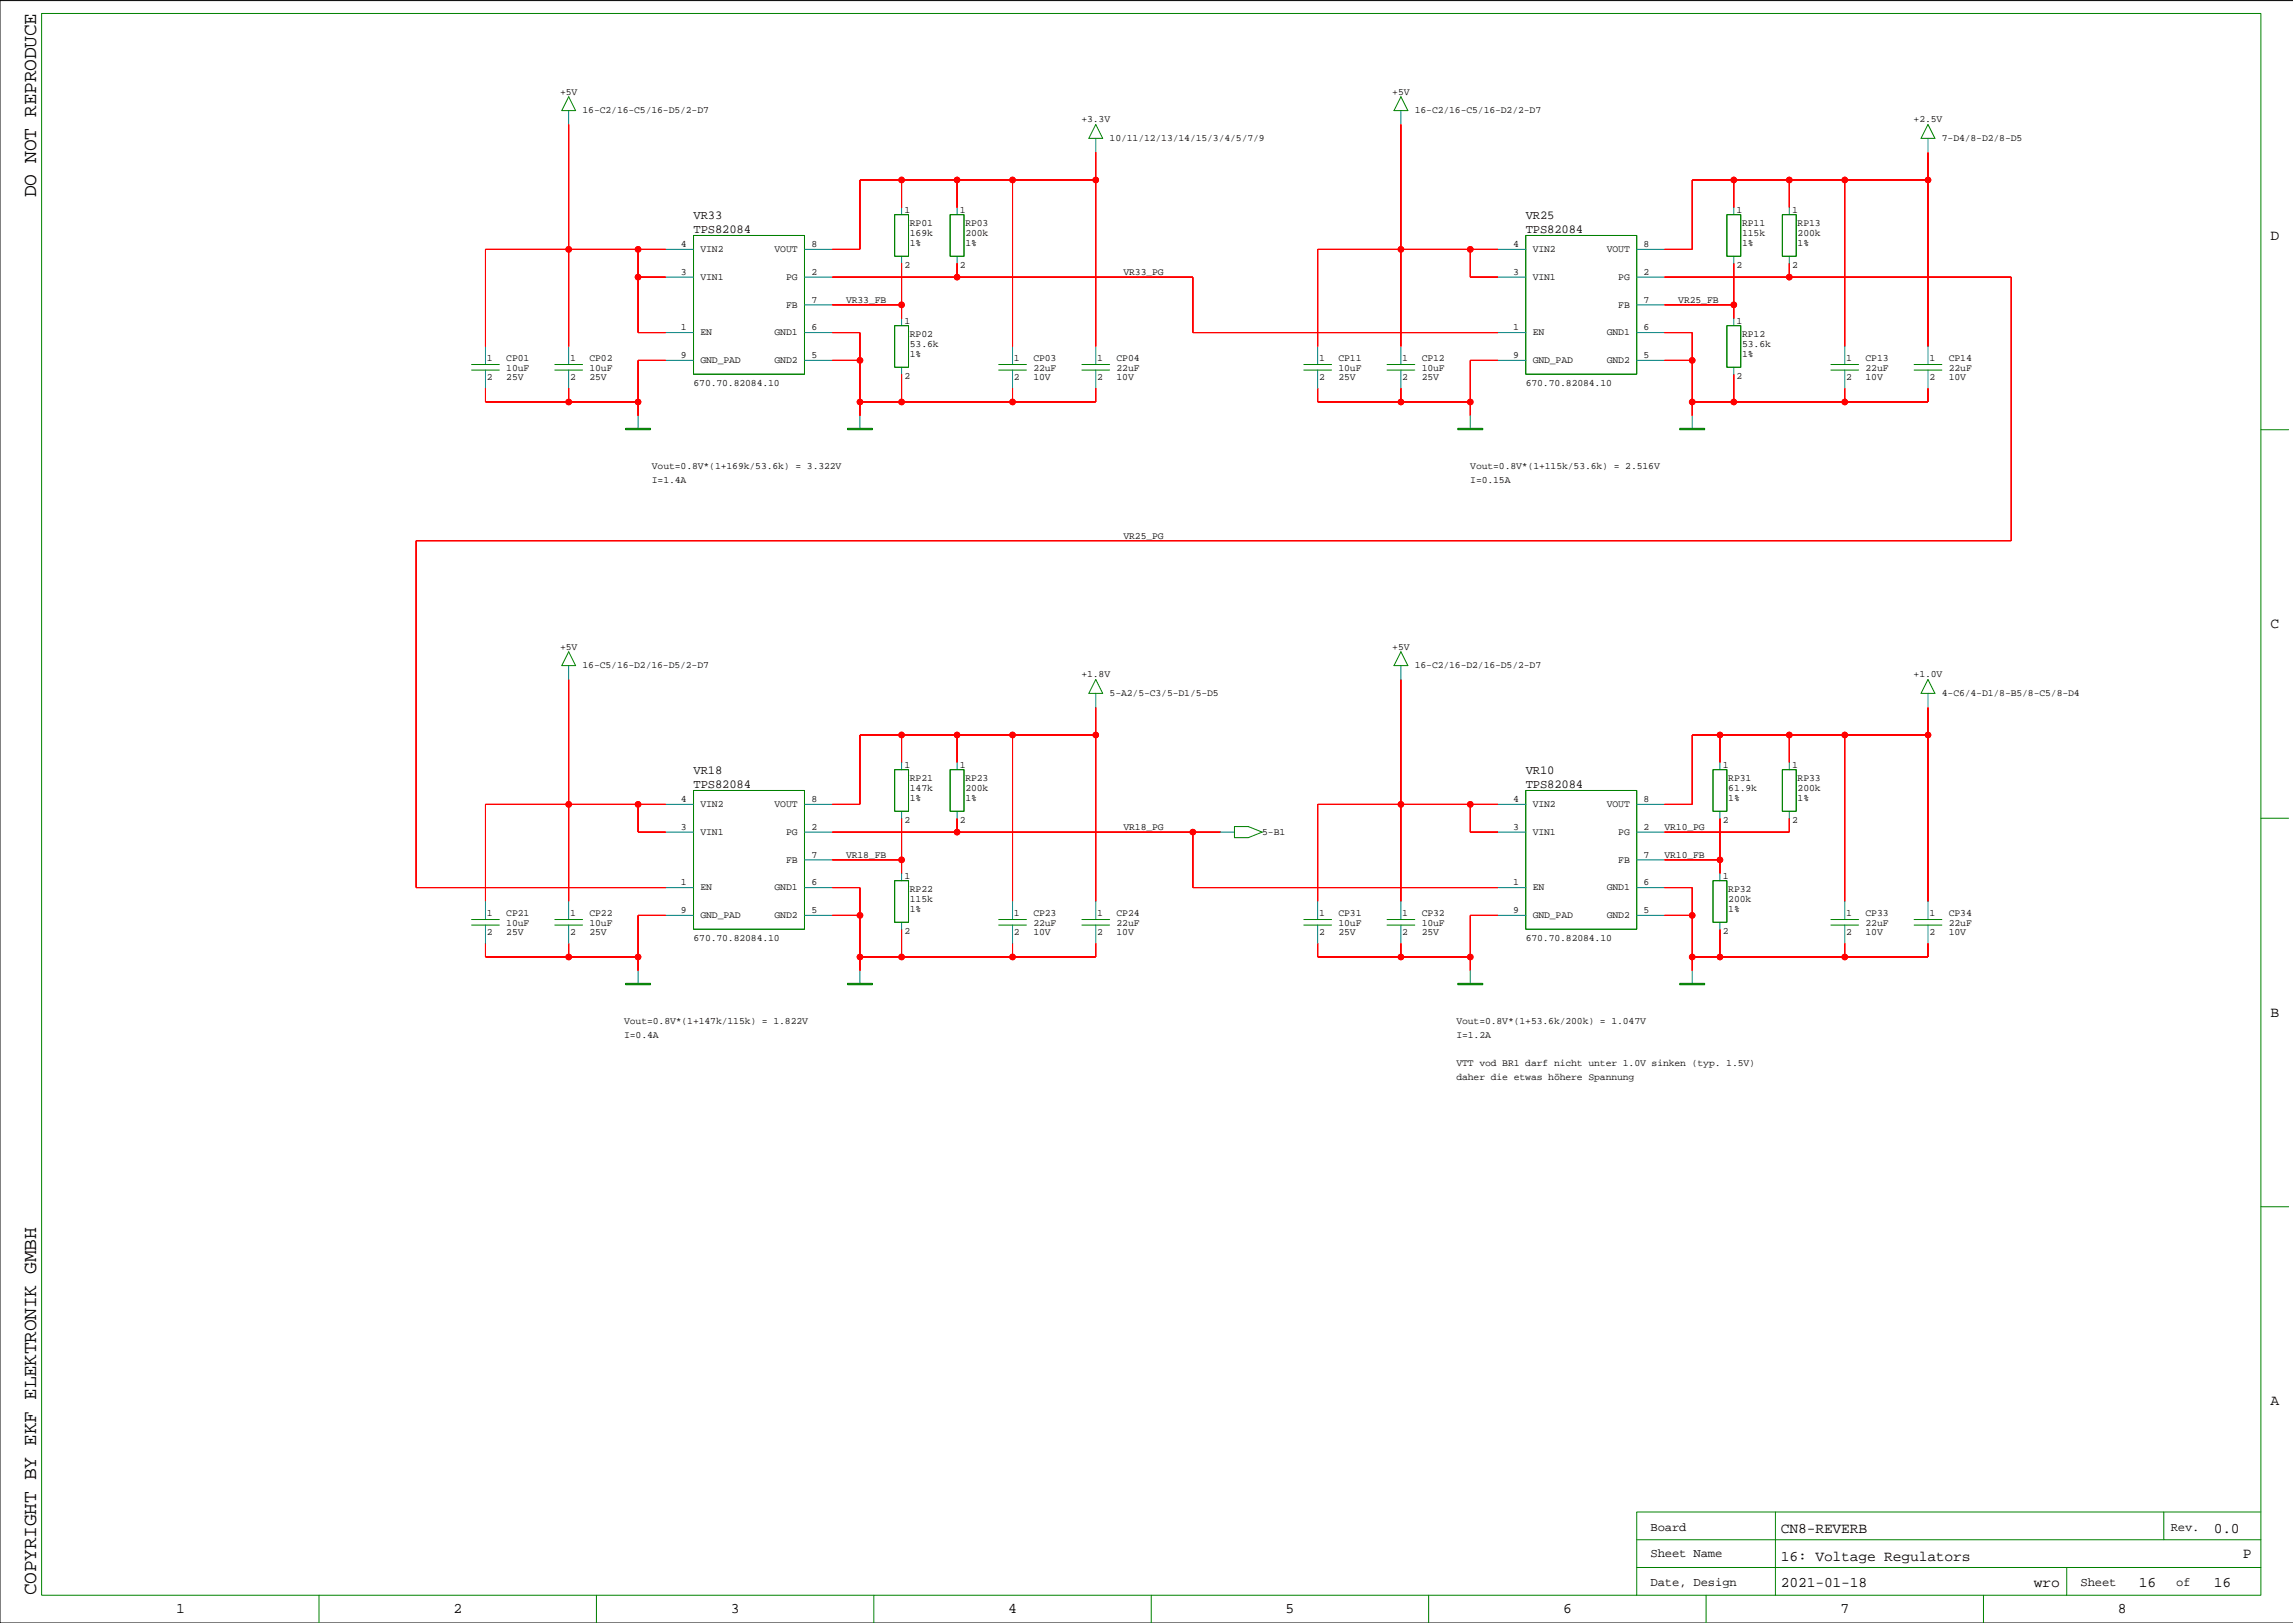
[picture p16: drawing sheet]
<svg xmlns="http://www.w3.org/2000/svg" width="420mm" height="297mm" viewBox="0 0 420 297" stroke-linecap="round" stroke-linejoin="round" font-family="sans-serif">
<defs><g id="words">
<g font-size="3.6">
<text x="6.6" y="36.1" transform="rotate(-90 6.6 36.1)">DO NOT REPRODUCE</text>
<text x="6.6" y="292" transform="rotate(-90 6.6 292)">COPYRIGHT BY EKF ELEKTRONIK GMBH</text>
</g>
<g font-size="2.7">
<text x="415.7" y="43.9">D</text>
<text x="415.7" y="115">C</text>
<text x="415.7" y="186.1">B</text>
<text x="415.7" y="257.2">A</text>
<text x="326.1" y="280.6">CN8-REVERB</text>
<text x="405.3" y="280.6">0.0</text>
<text x="326.1" y="285.6">16: Voltage Regulators</text>
<text x="410.6" y="285.1">P</text>
<text x="326.1" y="290.5">2021-01-18</text>
<text x="372.4" y="290.5">wro</text>
<text x="391.6" y="290.5">16</text>
<text x="405.3" y="290.5">16</text>
<text x="32.2" y="295.3">1</text>
<text x="83" y="295.3">2</text>
<text x="133.8" y="295.3">3</text>
<text x="184.6" y="295.3">4</text>
<text x="235.4" y="295.3">5</text>
<text x="286.2" y="295.3">6</text>
<text x="337" y="295.3">7</text>
<text x="387.7" y="295.3">8</text>
</g>
<g font-size="2.2">
<text x="127" y="40.1">VR33</text>
<text x="279.3" y="40.1">VR25</text>
<text x="127" y="42.6">TPS82084</text>
<text x="279.3" y="42.6">TPS82084</text>
<text x="127" y="141.6">VR18</text>
<text x="279.3" y="141.6">VR10</text>
<text x="127" y="144.2">TPS82084</text>
<text x="279.3" y="144.2">TPS82084</text>
<text x="302.2" y="280.2">Board</text>
<text x="397.4" y="280.2">Rev.</text>
<text x="302.2" y="285">Sheet Name</text>
<text x="302.2" y="290.3">Date, Design</text>
<text x="380.9" y="290.3">Sheet</text>
<text x="398.4" y="290.3">of</text>
</g>
<g font-size="1.8">
<text x="102.5" y="17.3">+5V</text>
<text x="254.9" y="17.3">+5V</text>
<text x="106.7" y="20.8">16-C2/16-C5/16-D5/2-D7</text>
<text x="198" y="22.4">+3.3V</text>
<text x="259" y="20.8">16-C2/16-C5/16-D2/2-D7</text>
<text x="350.4" y="22.4">+2.5V</text>
<text x="203.2" y="25.8">10/11/12/13/14/15/3/4/5/7/9</text>
<text x="355.5" y="25.8">7-D4/8-D2/8-D5</text>
<text x="165.6" y="38.9">1</text>
<text x="166.6" y="41.4">RP01</text>
<text x="175.7" y="38.9">1</text>
<text x="176.7" y="41.4">RP03</text>
<text x="317.9" y="38.9">1</text>
<text x="319" y="41.4">RP11</text>
<text x="328.1" y="38.9">1</text>
<text x="329.1" y="41.4">RP13</text>
<text x="124.7" y="45.2">4</text>
<text x="128.2" y="46.2">VIN2</text>
<text x="141.8" y="46.2">VOUT</text>
<text x="148.6" y="45.2">8</text>
<text x="166.6" y="43.2">169k</text>
<text x="166.6" y="45">1%</text>
<text x="176.7" y="43.2">200k</text>
<text x="176.7" y="45">1%</text>
<text x="277" y="45.2">4</text>
<text x="280.6" y="46.2">VIN2</text>
<text x="294.2" y="46.2">VOUT</text>
<text x="300.9" y="45.2">8</text>
<text x="319" y="43.2">115k</text>
<text x="319" y="45">1%</text>
<text x="329.1" y="45">1%</text>
<text x="329.1" y="43.2">200k</text>
<text x="124.7" y="50.3">3</text>
<text x="128.2" y="51.2">VIN1</text>
<text x="143.9" y="51.2">PG</text>
<text x="148.6" y="50.3">2</text>
<text x="165.6" y="49.1">2</text>
<text x="175.7" y="49.1">2</text>
<text x="205.7" y="50.3">VR33_PG</text>
<text x="277" y="50.3">3</text>
<text x="280.6" y="51.2">VIN1</text>
<text x="296.3" y="51.2">PG</text>
<text x="300.9" y="50.3">2</text>
<text x="317.9" y="49.1">2</text>
<text x="328.1" y="49.1">2</text>
<text x="143.9" y="56.3">FB</text>
<text x="148.6" y="55.4">7</text>
<text x="154.9" y="55.4">VR33_FB</text>
<text x="165.6" y="59.2">1</text>
<text x="296.3" y="56.3">FB</text>
<text x="300.9" y="55.4">7</text>
<text x="307.3" y="55.4">VR25_FB</text>
<text x="317.9" y="59.2">1</text>
<text x="124.7" y="65.6">9</text>
<text x="124.7" y="60.5">1</text>
<text x="128.2" y="61.4">EN</text>
<text x="141.8" y="61.4">GND1</text>
<text x="148.6" y="60.5">6</text>
<text x="148.6" y="65.6">5</text>
<text x="166.6" y="61.8">RP02</text>
<text x="166.6" y="63.5">53.6k</text>
<text x="166.6" y="65.3">1%</text>
<text x="277" y="60.5">1</text>
<text x="277" y="65.6">9</text>
<text x="280.6" y="61.4">EN</text>
<text x="294.2" y="61.4">GND1</text>
<text x="300.9" y="65.6">5</text>
<text x="300.9" y="60.5">6</text>
<text x="319" y="65.3">1%</text>
<text x="319" y="63.5">53.6k</text>
<text x="319" y="61.8">RP12</text>
<text x="89.1" y="69.6">2</text>
<text x="89.1" y="66.1">1</text>
<text x="92.7" y="69.6">25V</text>
<text x="92.7" y="67.8">10uF</text>
<text x="92.7" y="66.1">CP01</text>
<text x="104.4" y="66.1">1</text>
<text x="104.4" y="69.6">2</text>
<text x="107.9" y="66.1">CP02</text>
<text x="107.9" y="67.8">10uF</text>
<text x="107.9" y="69.6">25V</text>
<text x="127" y="70.6">670.70.82084.10</text>
<text x="128.2" y="66.5">GND_PAD</text>
<text x="141.8" y="66.5">GND2</text>
<text x="165.6" y="69.4">2</text>
<text x="185.6" y="66.1">1</text>
<text x="185.6" y="69.6">2</text>
<text x="189.2" y="66.1">CP03</text>
<text x="189.2" y="67.8">22uF</text>
<text x="189.2" y="69.6">10V</text>
<text x="200.9" y="69.6">2</text>
<text x="200.9" y="66.1">1</text>
<text x="204.4" y="69.6">10V</text>
<text x="204.4" y="67.8">22uF</text>
<text x="204.4" y="66.1">CP04</text>
<text x="241.5" y="66.1">1</text>
<text x="241.5" y="69.6">2</text>
<text x="245.1" y="66.1">CP11</text>
<text x="245.1" y="67.8">10uF</text>
<text x="245.1" y="69.6">25V</text>
<text x="256.7" y="69.6">2</text>
<text x="256.7" y="66.1">1</text>
<text x="260.3" y="69.6">25V</text>
<text x="260.3" y="67.8">10uF</text>
<text x="260.3" y="66.1">CP12</text>
<text x="279.3" y="70.6">670.70.82084.10</text>
<text x="280.6" y="66.5">GND_PAD</text>
<text x="294.2" y="66.5">GND2</text>
<text x="317.9" y="69.4">2</text>
<text x="338" y="69.6">2</text>
<text x="338" y="66.1">1</text>
<text x="341.6" y="69.6">10V</text>
<text x="341.6" y="67.8">22uF</text>
<text x="341.6" y="66.1">CP13</text>
<text x="353.2" y="66.1">1</text>
<text x="353.2" y="69.6">2</text>
<text x="356.8" y="66.1">CP14</text>
<text x="356.8" y="67.8">22uF</text>
<text x="356.8" y="69.6">10V</text>
<text x="119.4" y="85.9">Vout=0.8V*(1+169k/53.6k) = 3.322V</text>
<text x="119.4" y="88.4">I=1.4A</text>
<text x="269.2" y="85.9">Vout=0.8V*(1+115k/53.6k) = 2.516V</text>
<text x="269.2" y="88.4">I=0.15A</text>
<text x="205.7" y="98.6">VR25_PG</text>
<text x="102.5" y="118.9">+5V</text>
<text x="254.9" y="118.9">+5V</text>
<text x="106.7" y="122.3">16-C5/16-D2/16-D5/2-D7</text>
<text x="198" y="124">+1.8V</text>
<text x="259" y="122.3">16-C2/16-D2/16-D5/2-D7</text>
<text x="350.4" y="124">+1.0V</text>
<text x="203.2" y="127.4">5-A2/5-C3/5-D1/5-D5</text>
<text x="355.5" y="127.4">4-C6/4-D1/8-B5/8-C5/8-D4</text>
<text x="165.6" y="140.5">1</text>
<text x="166.6" y="143">RP21</text>
<text x="175.7" y="140.5">1</text>
<text x="176.7" y="143">RP23</text>
<text x="315.4" y="140.5">1</text>
<text x="316.4" y="143">RP31</text>
<text x="328.1" y="140.5">1</text>
<text x="329.1" y="143">RP33</text>
<text x="124.7" y="146.8">4</text>
<text x="128.2" y="147.7">VIN2</text>
<text x="141.8" y="147.7">VOUT</text>
<text x="148.6" y="146.8">8</text>
<text x="166.6" y="144.8">147k</text>
<text x="166.6" y="146.6">1%</text>
<text x="176.7" y="146.6">1%</text>
<text x="176.7" y="144.8">200k</text>
<text x="277" y="146.8">4</text>
<text x="280.6" y="147.7">VIN2</text>
<text x="294.2" y="147.7">VOUT</text>
<text x="300.9" y="146.8">8</text>
<text x="316.4" y="144.8">61.9k</text>
<text x="316.4" y="146.6">1%</text>
<text x="329.1" y="144.8">200k</text>
<text x="329.1" y="146.6">1%</text>
<text x="124.7" y="151.9">3</text>
<text x="128.2" y="152.8">VIN1</text>
<text x="143.9" y="152.8">PG</text>
<text x="148.6" y="151.9">2</text>
<text x="165.6" y="150.6">2</text>
<text x="175.7" y="150.6">2</text>
<text x="205.7" y="151.9">VR18_PG</text>
<text x="231.1" y="152.8">5-B1</text>
<text x="277" y="151.9">3</text>
<text x="280.6" y="152.8">VIN1</text>
<text x="296.3" y="152.8">PG</text>
<text x="300.9" y="151.9">2</text>
<text x="304.7" y="151.9">VR10_PG</text>
<text x="315.4" y="150.6">2</text>
<text x="328.1" y="150.6">2</text>
<text x="143.9" y="157.9">FB</text>
<text x="148.6" y="157">7</text>
<text x="154.9" y="157">VR18_FB</text>
<text x="165.6" y="160.8">1</text>
<text x="296.3" y="157.9">FB</text>
<text x="300.9" y="157">7</text>
<text x="304.7" y="157">VR10_FB</text>
<text x="315.4" y="160.8">1</text>
<text x="89.1" y="167.6">1</text>
<text x="92.7" y="167.6">CP21</text>
<text x="104.4" y="167.6">1</text>
<text x="107.9" y="167.6">CP22</text>
<text x="124.7" y="162.1">1</text>
<text x="124.7" y="167.1">9</text>
<text x="128.2" y="163">EN</text>
<text x="141.8" y="163">GND1</text>
<text x="148.6" y="167.1">5</text>
<text x="148.6" y="162.1">6</text>
<text x="166.6" y="166.9">1%</text>
<text x="166.6" y="165.1">115k</text>
<text x="166.6" y="163.3">RP22</text>
<text x="185.6" y="167.6">1</text>
<text x="189.2" y="167.6">CP23</text>
<text x="200.9" y="167.6">1</text>
<text x="204.4" y="167.6">CP24</text>
<text x="241.5" y="167.6">1</text>
<text x="245.1" y="167.6">CP31</text>
<text x="256.7" y="167.6">1</text>
<text x="260.3" y="167.6">CP32</text>
<text x="277" y="167.1">9</text>
<text x="277" y="162.1">1</text>
<text x="280.6" y="163">EN</text>
<text x="294.2" y="163">GND1</text>
<text x="300.9" y="162.1">6</text>
<text x="300.9" y="167.1">5</text>
<text x="316.4" y="163.3">RP32</text>
<text x="316.4" y="165.1">200k</text>
<text x="316.4" y="166.9">1%</text>
<text x="338" y="167.6">1</text>
<text x="341.6" y="167.6">CP33</text>
<text x="353.2" y="167.6">1</text>
<text x="356.8" y="167.6">CP34</text>
<text x="89.1" y="171.2">2</text>
<text x="92.7" y="171.2">25V</text>
<text x="92.7" y="169.4">10uF</text>
<text x="104.4" y="171.2">2</text>
<text x="107.9" y="169.4">10uF</text>
<text x="107.9" y="171.2">25V</text>
<text x="127" y="172.2">670.70.82084.10</text>
<text x="128.2" y="168.1">GND_PAD</text>
<text x="141.8" y="168.1">GND2</text>
<text x="165.6" y="171">2</text>
<text x="185.6" y="171.2">2</text>
<text x="189.2" y="171.2">10V</text>
<text x="189.2" y="169.4">22uF</text>
<text x="200.9" y="171.2">2</text>
<text x="204.4" y="169.4">22uF</text>
<text x="204.4" y="171.2">10V</text>
<text x="241.5" y="171.2">2</text>
<text x="245.1" y="171.2">25V</text>
<text x="245.1" y="169.4">10uF</text>
<text x="256.7" y="171.2">2</text>
<text x="260.3" y="169.4">10uF</text>
<text x="260.3" y="171.2">25V</text>
<text x="279.3" y="172.2">670.70.82084.10</text>
<text x="280.6" y="168.1">GND_PAD</text>
<text x="294.2" y="168.1">GND2</text>
<text x="315.4" y="171">2</text>
<text x="338" y="171.2">2</text>
<text x="341.6" y="169.4">22uF</text>
<text x="341.6" y="171.2">10V</text>
<text x="353.2" y="171.2">2</text>
<text x="356.8" y="171.2">10V</text>
<text x="356.8" y="169.4">22uF</text>
<text x="114.3" y="187.5">Vout=0.8V*(1+147k/115k) = 1.822V</text>
<text x="114.3" y="190">I=0.4A</text>
<text x="266.6" y="187.5">Vout=0.8V*(1+53.6k/200k) = 1.047V</text>
<text x="266.6" y="190">I=1.2A</text>
<text x="266.6" y="195.1">VTT vod BR1 darf nicht unter 1.0V sinken (typ. 1.5V)</text>
<text x="266.6" y="197.6">daher die etwas höhere Spannung</text>
</g>
</g></defs>
<path d="M419.9 .1h-419.9v296.9h419.9" fill="none" stroke="#000" stroke-width=".18"/>
<g fill="none" stroke="#008200" stroke-width=".18">
<path d="M7.6 2.5h406.3v289.5h-406.3zM104.1 17.7l1.3 2.5h-2.6zM256.5 17.7l1.3 2.5h-2.6zM200.6 22.8l1.3 2.5h-2.6zM353 22.8l1.2 2.5h-2.5zM413.9 78.6h5.1M104.1 119.3l1.3 2.5h-2.6zM256.5 119.3l1.3 2.5h-2.6zM200.6 124.4l1.3 2.5h-2.6zM353 124.4l1.2 2.5h-2.5zM413.9 149.8h5.1M413.9 220.9h5.1"/>
<path d="M325 276.7v15.3M396.1 276.7v5.1M413.9 276.7h-114.2v15.3M58.4 292v5M109.2 292v5M160 292v5M210.8 292v5M261.6 292v5M299.7 281.8h114.2M299.7 286.9h114.2M312.3 292v5M363.1 292v5"/>
<path d="M378.4 286.9v5.1"/>
</g>
<g fill="none" stroke="#008000" stroke-width=".18">
<path d="M163.8 39.3h2.5v7.6h-2.5zM174 39.3h2.5v7.6h-2.5zM316.2 39.3h2.5v7.6h-2.5zM326.3 39.3h2.6v7.6h-2.6zM127 43.1h20.3v25.4h-20.3zM163.8 59.6h2.5v7.6h-2.5zM279.3 43.1h20.4v25.4h-20.4zM316.2 59.6h2.5v7.6h-2.5zM86.3 67.7h5.1M86.3 66.7h5.1M101.6 67.7h5.1M101.6 66.7h5.1"/>
<path d="M182.8 67.7h5.1M182.8 66.7h5.1M198.1 67.7h5.1M198.1 66.7h5.1M238.7 67.7h5.1M238.7 66.7h5.1M253.9 67.7h5.1M253.9 66.7h5.1M335.2 67.7h5.1M335.2 66.7h5.1M350.4 67.7h5.1M350.4 66.7h5.1"/>
<path d="M127 144.7h20.3v25.4h-20.3zM163.8 140.9h2.5v7.6h-2.5zM174 140.9h2.5v7.6h-2.5zM279.3 144.7h20.4v25.4h-20.4zM313.6 140.9h2.6v7.6h-2.6zM326.3 140.9h2.6v7.6h-2.6zM86.3 169.3h5.1M86.3 168.3h5.1M101.6 169.3h5.1M101.6 168.3h5.1M163.8 161.2h2.5v7.6h-2.5zM182.8 169.3h5.1"/>
<path d="M182.8 168.3h5.1M198.1 169.3h5.1M198.1 168.3h5.1M238.7 169.3h5.1M238.7 168.3h5.1M253.9 169.3h5.1M253.9 168.3h5.1M313.6 161.2h2.6v7.6h-2.6zM335.2 169.3h5.1M335.2 168.3h5.1M350.4 169.3h5.1M350.4 168.3h5.1"/>
</g>
<g fill="none" stroke="#008080" stroke-width=".18">
<path d="M104.1 20.2v2.6M165.1 38v1.3M175.2 38v1.3M200.6 25.3v2.6M256.5 20.2v2.6M317.4 38v1.3M327.6 38v1.3M353 25.3v2.6M121.9 50.7h5.1M121.9 45.6h5.1M147.3 50.7h5.1M147.3 45.6h5.1"/>
<path d="M147.3 55.8h5.1M165.1 46.9v1.3M165.1 58.3v1.3M175.2 46.9v1.3M274.3 50.7h5M274.3 45.6h5M299.7 50.7h5M299.7 45.6h5M299.7 55.8h5M317.4 46.9v1.3M317.4 58.3v1.3M327.6 46.9v1.3"/>
<path d="M88.9 63.4v3.3M88.9 67.7v3.3M104.1 63.4v3.3M104.1 67.7v3.3M116.8 76.1v2.3M121.9 60.9h5.1M121.9 66h5.1M147.3 60.9h5.1M147.3 66h5.1M157.4 76.1v2.3M165.1 67.2v1.3M185.4 63.4v3.3"/>
<path d="M185.4 67.7v3.3M200.6 63.4v3.3M200.6 67.7v3.3M241.2 63.4v3.3M241.2 67.7v3.3M256.5 63.4v3.3M256.5 67.7v3.3M269.2 76.1v2.3M274.3 60.9h5M274.3 66h5M299.7 60.9h5M299.7 66h5"/>
<path d="M309.8 76.1v2.3M317.4 67.2v1.3M337.7 63.4v3.3M337.7 67.7v3.3M353 63.4v3.3M353 67.7v3.3M104.1 121.8v2.6M165.1 139.6v1.3M175.2 139.6v1.3M200.6 126.9v2.5M256.5 121.8v2.6M314.9 139.6v1.3"/>
<path d="M327.6 139.6v1.3M353 126.9v2.5M121.9 152.3h5.1M121.9 147.2h5.1M147.3 152.3h5.1M147.3 147.2h5.1M147.3 157.4h5.1M165.1 148.5v1.3M165.1 159.9v1.3M175.2 148.5v1.3M274.3 152.3h5M274.3 147.2h5"/>
<path d="M299.7 152.3h5M299.7 147.2h5M299.7 157.4h5M314.9 148.5v1.3M314.9 159.9v1.3M327.6 148.5v1.3M88.9 165v3.3M88.9 169.3v3.3M104.1 165v3.3M104.1 169.3v3.3M116.8 177.7v2.3M121.9 162.4h5.1"/>
<path d="M121.9 167.5h5.1M147.3 162.4h5.1M147.3 167.5h5.1M157.4 177.7v2.3M165.1 168.8v1.3M185.4 165v3.3M185.4 169.3v3.3M200.6 165v3.3M200.6 169.3v3.3M241.2 165v3.3M241.2 169.3v3.3M256.5 165v3.3"/>
<path d="M256.5 169.3v3.3M269.2 177.7v2.3M274.3 162.4h5M274.3 167.5h5M299.7 162.4h5M299.7 167.5h5M309.8 177.7v2.3M314.9 168.8v1.3M337.7 165v3.3M337.7 169.3v3.3M353 165v3.3M353 169.3v3.3"/>
</g>
<g fill="#008000" stroke="#008000" stroke-width=".18">
<path d="M114.5 78.4h4.6v.2h-4.6z" fill-rule="evenodd"/>
<path d="M155.2 78.4h4.5v.2h-4.5z" fill-rule="evenodd"/>
<path d="M266.9 78.4h4.6v.2h-4.6z" fill-rule="evenodd"/>
<path d="M307.5 78.4h4.6v.2h-4.6z" fill-rule="evenodd"/>
<path d="M114.5 180h4.6v.2h-4.6z" fill-rule="evenodd"/>
<path d="M155.2 180h4.5v.2h-4.5z" fill-rule="evenodd"/>
<path d="M266.9 180h4.6v.2h-4.6z" fill-rule="evenodd"/>
<path d="M307.5 180h4.6v.2h-4.6z" fill-rule="evenodd"/>
</g>
<g fill="#f00" stroke="#f00" stroke-width=".18">
<path d="M152.4 55.8h12.7z" fill-rule="evenodd"/>
<path d="M165.1 48.2v7.6z" fill-rule="evenodd"/>
<path d="M165.1 55.8v2.5z" fill-rule="evenodd"/>
<path d="M88.9 45.6h15.2z" fill-rule="evenodd"/>
<path d="M116.8 60.9h5.1z" fill-rule="evenodd"/>
<path d="M116.8 45.6v5.1z" fill-rule="evenodd"/>
<path d="M116.8 45.6h5.1z" fill-rule="evenodd"/>
<path d="M104.1 22.8v22.8z" fill-rule="evenodd"/>
<path d="M104.1 45.6h12.7z" fill-rule="evenodd"/>
<path d="M88.9 45.6v17.8z" fill-rule="evenodd"/>
<path d="M104.1 45.6v17.8z" fill-rule="evenodd"/>
<path d="M116.8 50.7h5.1z" fill-rule="evenodd"/>
<path d="M116.8 50.7v10.2z" fill-rule="evenodd"/>
<path d="M88.9 71v2.6z" fill-rule="evenodd"/>
<path d="M88.9 73.6h15.2z" fill-rule="evenodd"/>
<path d="M104.1 71v2.6z" fill-rule="evenodd"/>
<path d="M104.1 73.6h12.7z" fill-rule="evenodd"/>
<path d="M116.8 73.6v2.5z" fill-rule="evenodd"/>
<path d="M116.8 66h5.1z" fill-rule="evenodd"/>
<path d="M116.8 66v7.6z" fill-rule="evenodd"/>
<path d="M165.1 32.9v5.1z" fill-rule="evenodd"/>
<path d="M200.6 32.9v30.5z" fill-rule="evenodd"/>
<path d="M175.2 32.9h10.2z" fill-rule="evenodd"/>
<path d="M200.6 27.9v5z" fill-rule="evenodd"/>
<path d="M175.2 32.9v5.1z" fill-rule="evenodd"/>
<path d="M157.4 32.9h7.7z" fill-rule="evenodd"/>
<path d="M152.4 45.6h5z" fill-rule="evenodd"/>
<path d="M165.1 32.9h10.1z" fill-rule="evenodd"/>
<path d="M185.4 32.9h15.2z" fill-rule="evenodd"/>
<path d="M157.4 32.9v12.7z" fill-rule="evenodd"/>
<path d="M185.4 32.9v30.5z" fill-rule="evenodd"/>
<path d="M157.4 73.6h7.7z" fill-rule="evenodd"/>
<path d="M165.1 68.5v5.1z" fill-rule="evenodd"/>
<path d="M185.4 71v2.6z" fill-rule="evenodd"/>
<path d="M157.4 60.9v5.1z" fill-rule="evenodd"/>
<path d="M200.6 71v2.6z" fill-rule="evenodd"/>
<path d="M185.4 73.6h15.2z" fill-rule="evenodd"/>
<path d="M152.4 60.9h5z" fill-rule="evenodd"/>
<path d="M152.4 66h5z" fill-rule="evenodd"/>
<path d="M157.4 73.6v2.5z" fill-rule="evenodd"/>
<path d="M165.1 73.6h20.3z" fill-rule="evenodd"/>
<path d="M157.4 66v7.6z" fill-rule="evenodd"/>
<path d="M175.2 48.2v2.5z" fill-rule="evenodd"/>
<path d="M152.4 50.7h22.8z" fill-rule="evenodd"/>
<path d="M175.2 50.7h43.2z" fill-rule="evenodd"/>
<path d="M218.4 60.9h55.9z" fill-rule="evenodd"/>
<path d="M218.4 50.7v10.2z" fill-rule="evenodd"/>
<path d="M269.2 73.6v2.5z" fill-rule="evenodd"/>
<path d="M241.2 71v2.6z" fill-rule="evenodd"/>
<path d="M241.2 73.6h15.3z" fill-rule="evenodd"/>
<path d="M256.5 71v2.6z" fill-rule="evenodd"/>
<path d="M256.5 73.6h12.7z" fill-rule="evenodd"/>
<path d="M269.2 66v7.6z" fill-rule="evenodd"/>
<path d="M269.2 66h5.1z" fill-rule="evenodd"/>
<path d="M256.5 22.8v22.8z" fill-rule="evenodd"/>
<path d="M256.5 45.6v17.8z" fill-rule="evenodd"/>
<path d="M241.2 45.6v17.8z" fill-rule="evenodd"/>
<path d="M241.2 45.6h15.3z" fill-rule="evenodd"/>
<path d="M256.5 45.6h12.7z" fill-rule="evenodd"/>
<path d="M269.2 50.7h5.1z" fill-rule="evenodd"/>
<path d="M269.2 45.6v5.1z" fill-rule="evenodd"/>
<path d="M269.2 45.6h5.1z" fill-rule="evenodd"/>
<path d="M317.4 55.8v2.5z" fill-rule="evenodd"/>
<path d="M317.4 48.2v7.6z" fill-rule="evenodd"/>
<path d="M304.7 55.8h12.7z" fill-rule="evenodd"/>
<path d="M317.4 32.9v5.1z" fill-rule="evenodd"/>
<path d="M327.6 32.9v5.1z" fill-rule="evenodd"/>
<path d="M353 27.9v5z" fill-rule="evenodd"/>
<path d="M337.7 32.9h15.3z" fill-rule="evenodd"/>
<path d="M327.6 32.9h10.1z" fill-rule="evenodd"/>
<path d="M317.4 32.9h10.2z" fill-rule="evenodd"/>
<path d="M304.7 45.6h5.1z" fill-rule="evenodd"/>
<path d="M353 32.9v30.5z" fill-rule="evenodd"/>
<path d="M337.7 32.9v30.5z" fill-rule="evenodd"/>
<path d="M309.8 32.9v12.7z" fill-rule="evenodd"/>
<path d="M309.8 32.9h7.6z" fill-rule="evenodd"/>
<path d="M309.8 73.6h7.6z" fill-rule="evenodd"/>
<path d="M304.7 60.9h5.1z" fill-rule="evenodd"/>
<path d="M309.8 60.9v5.1z" fill-rule="evenodd"/>
<path d="M304.7 66h5.1z" fill-rule="evenodd"/>
<path d="M309.8 73.6v2.5z" fill-rule="evenodd"/>
<path d="M337.7 71v2.6z" fill-rule="evenodd"/>
<path d="M353 71v2.6z" fill-rule="evenodd"/>
<path d="M309.8 66v7.6z" fill-rule="evenodd"/>
<path d="M317.4 73.6h20.3z" fill-rule="evenodd"/>
<path d="M337.7 73.6h15.3z" fill-rule="evenodd"/>
<path d="M317.4 68.5v5.1z" fill-rule="evenodd"/>
<path d="M76.2 162.4h45.7z" fill-rule="evenodd"/>
<path d="M327.6 48.2v2.5z" fill-rule="evenodd"/>
<path d="M327.6 50.7h40.6z" fill-rule="evenodd"/>
<path d="M368.2 50.7v48.3z" fill-rule="evenodd"/>
<path d="M76.2 99v63.4z" fill-rule="evenodd"/>
<path d="M304.7 50.7h22.9z" fill-rule="evenodd"/>
<path d="M76.2 99h292z" fill-rule="evenodd"/>
<path d="M116.8 167.5h5.1z" fill-rule="evenodd"/>
<path d="M88.9 172.6v2.5z" fill-rule="evenodd"/>
<path d="M88.9 175.1h15.2z" fill-rule="evenodd"/>
<path d="M104.1 172.6v2.5z" fill-rule="evenodd"/>
<path d="M104.1 175.1h12.7z" fill-rule="evenodd"/>
<path d="M116.8 175.1v2.6z" fill-rule="evenodd"/>
<path d="M116.8 167.5v7.6z" fill-rule="evenodd"/>
<path d="M116.8 152.3h5.1z" fill-rule="evenodd"/>
<path d="M116.8 147.2v5.1z" fill-rule="evenodd"/>
<path d="M88.9 147.2v17.8z" fill-rule="evenodd"/>
<path d="M88.9 147.2h15.2z" fill-rule="evenodd"/>
<path d="M104.1 147.2v17.8z" fill-rule="evenodd"/>
<path d="M104.1 124.4v22.8z" fill-rule="evenodd"/>
<path d="M104.1 147.2h12.7z" fill-rule="evenodd"/>
<path d="M116.8 147.2h5.1z" fill-rule="evenodd"/>
<path d="M165.1 149.8v7.6z" fill-rule="evenodd"/>
<path d="M165.1 157.4v2.5z" fill-rule="evenodd"/>
<path d="M152.4 157.4h12.7z" fill-rule="evenodd"/>
<path d="M165.1 134.5v5.1z" fill-rule="evenodd"/>
<path d="M152.4 147.2h5z" fill-rule="evenodd"/>
<path d="M157.4 134.5v12.7z" fill-rule="evenodd"/>
<path d="M157.4 134.5h7.7z" fill-rule="evenodd"/>
<path d="M165.1 134.5h10.1z" fill-rule="evenodd"/>
<path d="M175.2 134.5v5.1z" fill-rule="evenodd"/>
<path d="M175.2 134.5h10.2z" fill-rule="evenodd"/>
<path d="M185.4 134.5h15.2z" fill-rule="evenodd"/>
<path d="M200.6 129.4v5.1z" fill-rule="evenodd"/>
<path d="M200.6 134.5v30.5z" fill-rule="evenodd"/>
<path d="M185.4 134.5v30.5z" fill-rule="evenodd"/>
<path d="M165.1 170.1v5z" fill-rule="evenodd"/>
<path d="M152.4 162.4h5z" fill-rule="evenodd"/>
<path d="M157.4 162.4v5.1z" fill-rule="evenodd"/>
<path d="M152.4 167.5h5z" fill-rule="evenodd"/>
<path d="M157.4 167.5v7.6z" fill-rule="evenodd"/>
<path d="M157.4 175.1v2.6z" fill-rule="evenodd"/>
<path d="M157.4 175.1h7.7z" fill-rule="evenodd"/>
<path d="M165.1 175.1h20.3z" fill-rule="evenodd"/>
<path d="M185.4 172.6v2.5z" fill-rule="evenodd"/>
<path d="M200.6 172.6v2.5z" fill-rule="evenodd"/>
<path d="M185.4 175.1h15.2z" fill-rule="evenodd"/>
<path d="M218.4 152.3h5.1z" fill-rule="evenodd"/>
<path d="M152.4 152.3h22.8z" fill-rule="evenodd"/>
<path d="M175.2 149.8v2.5z" fill-rule="evenodd"/>
<path d="M218.4 162.4h55.9z" fill-rule="evenodd"/>
<path d="M218.4 152.3v10.1z" fill-rule="evenodd"/>
<path d="M175.2 152.3h43.2z" fill-rule="evenodd"/>
<path d="M269.2 167.5h5.1z" fill-rule="evenodd"/>
<path d="M269.2 167.5v7.6z" fill-rule="evenodd"/>
<path d="M241.2 172.6v2.5z" fill-rule="evenodd"/>
<path d="M241.2 175.1h15.3z" fill-rule="evenodd"/>
<path d="M256.5 172.6v2.5z" fill-rule="evenodd"/>
<path d="M256.5 175.1h12.7z" fill-rule="evenodd"/>
<path d="M269.2 175.1v2.6z" fill-rule="evenodd"/>
<path d="M256.5 147.2v17.8z" fill-rule="evenodd"/>
<path d="M269.2 147.2h5.1z" fill-rule="evenodd"/>
<path d="M269.2 152.3h5.1z" fill-rule="evenodd"/>
<path d="M269.2 147.2v5.1z" fill-rule="evenodd"/>
<path d="M256.5 147.2h12.7z" fill-rule="evenodd"/>
<path d="M241.2 147.2v17.8z" fill-rule="evenodd"/>
<path d="M241.2 147.2h15.3z" fill-rule="evenodd"/>
<path d="M256.5 124.4v22.8z" fill-rule="evenodd"/>
<path d="M314.9 157.4v2.5z" fill-rule="evenodd"/>
<path d="M314.9 149.8v7.6z" fill-rule="evenodd"/>
<path d="M304.7 157.4h10.2z" fill-rule="evenodd"/>
<path d="M309.8 134.5h5.1z" fill-rule="evenodd"/>
<path d="M353 129.4v5.1z" fill-rule="evenodd"/>
<path d="M337.7 134.5h15.3z" fill-rule="evenodd"/>
<path d="M327.6 134.5v5.1z" fill-rule="evenodd"/>
<path d="M314.9 134.5h12.7z" fill-rule="evenodd"/>
<path d="M314.9 134.5v5.1z" fill-rule="evenodd"/>
<path d="M353 134.5v30.5z" fill-rule="evenodd"/>
<path d="M304.7 147.2h5.1z" fill-rule="evenodd"/>
<path d="M309.8 134.5v12.7z" fill-rule="evenodd"/>
<path d="M337.7 134.5v30.5z" fill-rule="evenodd"/>
<path d="M327.6 134.5h10.1z" fill-rule="evenodd"/>
<path d="M353 172.6v2.5z" fill-rule="evenodd"/>
<path d="M337.7 175.1h15.3z" fill-rule="evenodd"/>
<path d="M337.7 172.6v2.5z" fill-rule="evenodd"/>
<path d="M314.9 170.1v5z" fill-rule="evenodd"/>
<path d="M304.7 167.5h5.1z" fill-rule="evenodd"/>
<path d="M304.7 162.4h5.1z" fill-rule="evenodd"/>
<path d="M309.8 162.4v5.1z" fill-rule="evenodd"/>
<path d="M309.8 167.5v7.6z" fill-rule="evenodd"/>
<path d="M309.8 175.1v2.6z" fill-rule="evenodd"/>
<path d="M309.8 175.1h5.1z" fill-rule="evenodd"/>
<path d="M314.9 175.1h22.8z" fill-rule="evenodd"/>
<path d="M327.6 149.8v2.5z" fill-rule="evenodd"/>
<path d="M304.7 152.3h22.9z" fill-rule="evenodd"/>
<circle cx="165.1" cy="55.8" r=".51"/>
<circle cx="116.8" cy="45.6" r=".51"/>
<circle cx="104.1" cy="45.6" r=".51"/>
<circle cx="116.8" cy="50.7" r=".51"/>
<circle cx="104.1" cy="73.6" r=".51"/>
<circle cx="116.8" cy="73.6" r=".51"/>
<circle cx="165.1" cy="32.9" r=".51"/>
<circle cx="175.2" cy="32.9" r=".51"/>
<circle cx="200.6" cy="32.9" r=".51"/>
<circle cx="185.4" cy="32.9" r=".51"/>
<circle cx="165.1" cy="73.6" r=".51"/>
<circle cx="185.4" cy="73.6" r=".51"/>
<circle cx="157.4" cy="73.6" r=".51"/>
<circle cx="157.4" cy="66" r=".51"/>
<circle cx="175.2" cy="50.7" r=".51"/>
<circle cx="256.5" cy="73.6" r=".51"/>
<circle cx="269.2" cy="73.6" r=".51"/>
<circle cx="256.5" cy="45.6" r=".51"/>
<circle cx="269.2" cy="45.6" r=".51"/>
<circle cx="317.4" cy="55.8" r=".51"/>
<circle cx="327.6" cy="32.9" r=".51"/>
<circle cx="353" cy="32.9" r=".51"/>
<circle cx="337.7" cy="32.9" r=".51"/>
<circle cx="317.4" cy="32.9" r=".51"/>
<circle cx="309.8" cy="73.6" r=".51"/>
<circle cx="309.8" cy="66" r=".51"/>
<circle cx="337.7" cy="73.6" r=".51"/>
<circle cx="317.4" cy="73.6" r=".51"/>
<circle cx="327.6" cy="50.7" r=".51"/>
<circle cx="104.1" cy="175.1" r=".51"/>
<circle cx="116.8" cy="175.1" r=".51"/>
<circle cx="104.1" cy="147.2" r=".51"/>
<circle cx="116.8" cy="147.2" r=".51"/>
<circle cx="165.1" cy="157.4" r=".51"/>
<circle cx="165.1" cy="134.5" r=".51"/>
<circle cx="175.2" cy="134.5" r=".51"/>
<circle cx="200.6" cy="134.5" r=".51"/>
<circle cx="185.4" cy="134.5" r=".51"/>
<circle cx="157.4" cy="167.5" r=".51"/>
<circle cx="157.4" cy="175.1" r=".51"/>
<circle cx="165.1" cy="175.1" r=".51"/>
<circle cx="185.4" cy="175.1" r=".51"/>
<circle cx="175.2" cy="152.3" r=".51"/>
<circle cx="218.4" cy="152.3" r=".51"/>
<circle cx="256.5" cy="175.1" r=".51"/>
<circle cx="269.2" cy="175.1" r=".51"/>
<circle cx="269.2" cy="147.2" r=".51"/>
<circle cx="256.5" cy="147.2" r=".51"/>
<circle cx="314.9" cy="157.4" r=".51"/>
<circle cx="314.9" cy="134.5" r=".51"/>
<circle cx="353" cy="134.5" r=".51"/>
<circle cx="327.6" cy="134.5" r=".51"/>
<circle cx="337.7" cy="134.5" r=".51"/>
<circle cx="309.8" cy="167.5" r=".51"/>
<circle cx="309.8" cy="175.1" r=".51"/>
<circle cx="314.9" cy="175.1" r=".51"/>
<circle cx="337.7" cy="175.1" r=".51"/>
</g>
<g fill="none" stroke="#f00" stroke-width=".18">
<path d="M104.1 22.8v40.6M165.1 32.9v5.1M175.2 32.9v5.1M185.4 32.9v30.5M200.6 32.9h-43.2v12.7h-5M200.6 27.9v35.5M256.5 22.8v40.6M317.4 32.9v5.1M327.6 32.9v5.1M337.7 32.9v30.5M353 32.9h-43.2v12.7h-5.1M353 27.9v35.5"/>
<path d="M116.8 45.6v15.3h5.1M116.8 50.7h5.1M121.9 45.6h-33v17.8M152.4 55.8h12.7M152.4 50.7h66v10.2h55.9M165.1 48.2v10.1M175.2 48.2v2.5M269.2 45.6v5.1h5.1M274.3 45.6h-33.1v17.8M304.7 55.8h12.7M304.7 50.7h63.5v48.3h-292v63.4h45.7M317.4 48.2v10.1"/>
<path d="M327.6 48.2v2.5M88.9 71v2.6h27.9M104.1 71v2.6M121.9 66h-5.1v10.1M152.4 60.9h5v15.2M152.4 66h5M165.1 68.5v5.1M185.4 71v2.6M200.6 71v2.6h-43.2M241.2 71v2.6h28M256.5 71v2.6M274.3 66h-5.1v10.1"/>
<path d="M304.7 60.9h5.1v15.2M304.7 66h5.1M317.4 68.5v5.1M337.7 71v2.6M353 71v2.6h-43.2M104.1 124.4v40.6M165.1 134.5v5.1M175.2 134.5v5.1M185.4 134.5v30.5M200.6 129.4v35.6M200.6 134.5h-43.2v12.7h-5M256.5 124.4v40.6"/>
<path d="M314.9 134.5v5.1M327.6 134.5v5.1M337.7 134.5v30.5M353 129.4v35.6M353 134.5h-43.2v12.7h-5.1M116.8 147.2v5.1h5.1M121.9 147.2h-33v17.8M152.4 152.3h71.1M152.4 157.4h12.7M165.1 149.8v10.1M175.2 149.8v2.5M218.4 152.3v10.1h55.9"/>
<path d="M269.2 147.2v5.1h5.1M274.3 147.2h-33.1v17.8M304.7 157.4h10.2M314.9 149.8v10.1M327.6 149.8v2.5h-22.9M88.9 172.6v2.5h27.9M104.1 172.6v2.5M121.9 167.5h-5.1v10.2M152.4 162.4h5v15.3M152.4 167.5h5M165.1 170.1v5M185.4 172.6v2.5"/>
<path d="M200.6 172.6v2.5h-43.2M241.2 172.6v2.5h28M256.5 172.6v2.5M274.3 167.5h-5.1v10.2M304.7 162.4h5.1v15.3M304.7 167.5h5.1M314.9 170.1v5M337.7 172.6v2.5M353 172.6v2.5h-43.2"/>
<circle cx="165.1" cy="32.9" r=".51"/>
<circle cx="175.2" cy="32.9" r=".51"/>
<circle cx="185.4" cy="32.9" r=".51"/>
<circle cx="200.6" cy="32.9" r=".51"/>
<circle cx="317.4" cy="32.9" r=".51"/>
<circle cx="327.6" cy="32.9" r=".51"/>
<circle cx="337.7" cy="32.9" r=".51"/>
<circle cx="353" cy="32.9" r=".51"/>
<circle cx="104.1" cy="45.6" r=".51"/>
<circle cx="116.8" cy="50.7" r=".51"/>
<circle cx="116.8" cy="45.6" r=".51"/>
<circle cx="165.1" cy="55.8" r=".51"/>
<circle cx="175.2" cy="50.7" r=".51"/>
<circle cx="256.5" cy="45.6" r=".51"/>
<circle cx="269.2" cy="45.6" r=".51"/>
<circle cx="317.4" cy="55.8" r=".51"/>
<circle cx="327.6" cy="50.7" r=".51"/>
<circle cx="104.1" cy="73.6" r=".51"/>
<circle cx="116.8" cy="73.6" r=".51"/>
<circle cx="157.4" cy="73.6" r=".51"/>
<circle cx="157.4" cy="66" r=".51"/>
<circle cx="165.1" cy="73.6" r=".51"/>
<circle cx="185.4" cy="73.6" r=".51"/>
<circle cx="256.5" cy="73.6" r=".51"/>
<circle cx="269.2" cy="73.6" r=".51"/>
<circle cx="309.8" cy="73.6" r=".51"/>
<circle cx="309.8" cy="66" r=".51"/>
<circle cx="317.4" cy="73.6" r=".51"/>
<circle cx="337.7" cy="73.6" r=".51"/>
<circle cx="165.1" cy="134.5" r=".51"/>
<circle cx="175.2" cy="134.5" r=".51"/>
<circle cx="185.4" cy="134.5" r=".51"/>
<circle cx="200.6" cy="134.5" r=".51"/>
<circle cx="314.9" cy="134.5" r=".51"/>
<circle cx="327.6" cy="134.5" r=".51"/>
<circle cx="337.7" cy="134.5" r=".51"/>
<circle cx="353" cy="134.5" r=".51"/>
<circle cx="104.1" cy="147.2" r=".51"/>
<circle cx="116.8" cy="147.2" r=".51"/>
<circle cx="165.1" cy="157.4" r=".51"/>
<circle cx="175.2" cy="152.3" r=".51"/>
<circle cx="218.4" cy="152.3" r=".51"/>
<circle cx="256.5" cy="147.2" r=".51"/>
<circle cx="269.2" cy="147.2" r=".51"/>
<circle cx="314.9" cy="157.4" r=".51"/>
<circle cx="104.1" cy="175.1" r=".51"/>
<circle cx="116.8" cy="175.1" r=".51"/>
<circle cx="157.4" cy="175.1" r=".51"/>
<circle cx="157.4" cy="167.5" r=".51"/>
<circle cx="165.1" cy="175.1" r=".51"/>
<circle cx="185.4" cy="175.1" r=".51"/>
<circle cx="256.5" cy="175.1" r=".51"/>
<circle cx="269.2" cy="175.1" r=".51"/>
<circle cx="309.8" cy="175.1" r=".51"/>
<circle cx="309.8" cy="167.5" r=".51"/>
<circle cx="314.9" cy="175.1" r=".51"/>
<circle cx="337.7" cy="175.1" r=".51"/>
</g>
<path d="M223.5 152.3h2.5" fill="none" stroke="#007d7b" stroke-width=".18"/>
<path d="M226 151.3h2.5l2.6 1-2.6 1h-2.5z" fill="none" stroke="#007d00" stroke-width=".18"/>
<use href="#words"/>
</svg>
